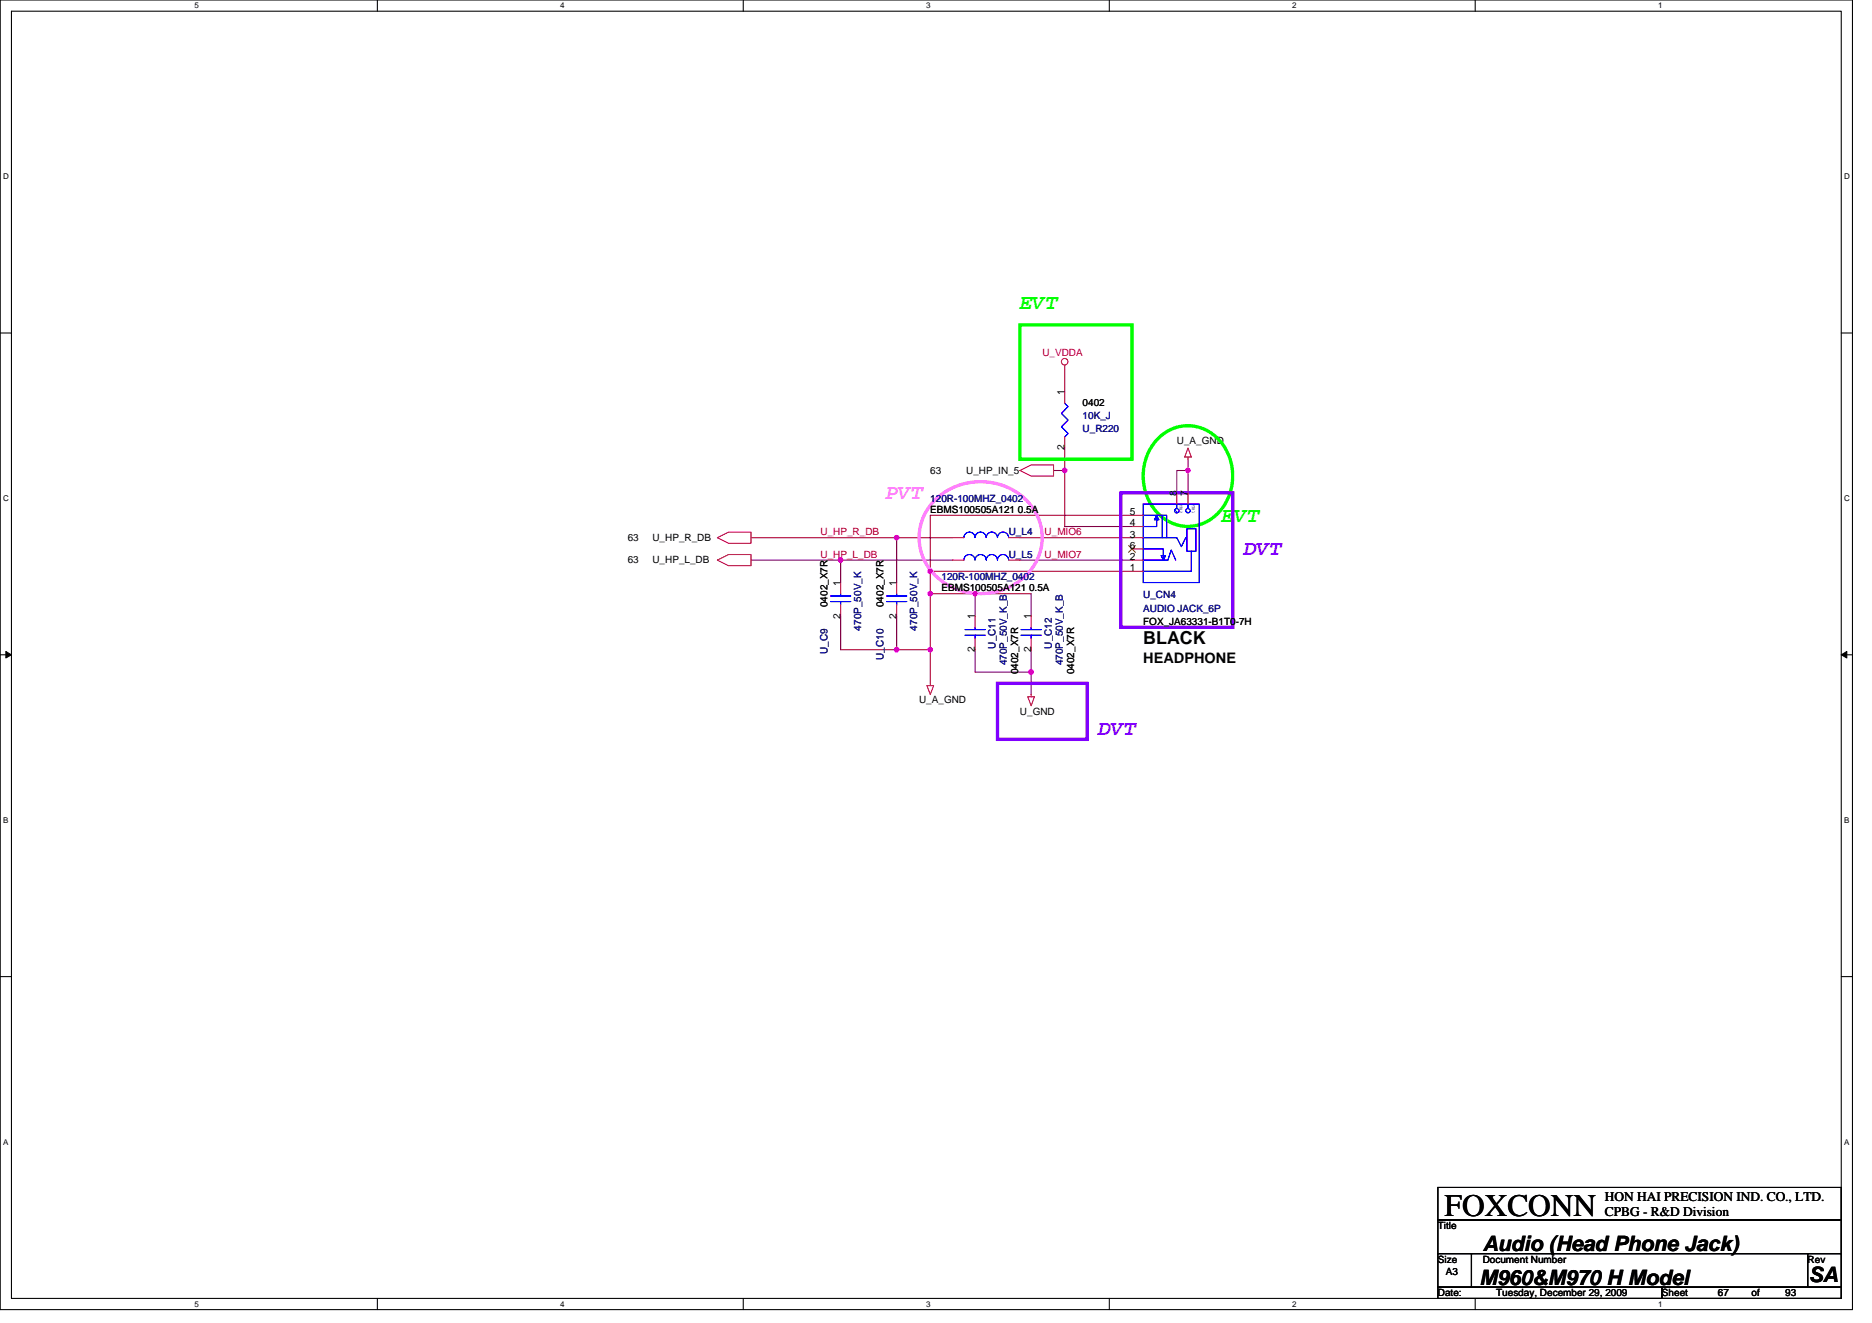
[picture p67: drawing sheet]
<svg xmlns="http://www.w3.org/2000/svg" width="297mm" height="210mm" viewBox="0 0 297 210" stroke-linecap="round" stroke-linejoin="round" font-family="sans-serif">
<defs><g id="words">
<text font-size="5" x="229.2" y="192.9">FOXCONN</text>
<g font-size="3.4" fill="#0f0">
<text x="161.8" y="49">EVT</text>
<text x="193.8" y="82.8">EVT</text>
</g>
<text font-size="3.4" fill="#ff80ff" x="140.5" y="79.3">PVT</text>
<g font-size="3.4" fill="#8000ff">
<text x="197.4" y="88.2">DVT</text>
<text x="174.3" y="116.6">DVT</text>
</g>
<g font-size="3.4">
<text x="235.3" y="198.5">Audio (Head Phone Jack)</text>
<text x="287" y="203.5">SA</text>
<text x="234.7" y="204">M960&amp;M970 H Model</text>
</g>
<text font-size="2.8" x="181.4" y="102.2">BLACK</text>
<text font-size="2.3" x="181.4" y="105.3">HEADPHONE</text>
<g font-size="2.1">
<text x="254.7" y="190.5">HON HAI PRECISION IND. CO., LTD.</text>
<text x="254.7" y="193">CPBG - R&amp;D Division</text>
</g>
<g font-size="1.6" fill="#f00">
<text x="165.4" y="56.5">U_VDDA</text>
<text x="130.2" y="85">U_HP_R_DB</text>
<text x="130.2" y="88.5">U_HP_L_DB</text>
<text x="165.8" y="85">U_MIO6</text>
<text x="165.8" y="88.5">U_MIO7</text>
</g>
<g font-size="1.6">
<text x="168.9" y="62.8" transform="rotate(-90 168.9 62.8)">1</text>
<text x="171.8" y="64.4">0402</text>
<text x="168.9" y="71.5" transform="rotate(-90 168.9 71.5)">2</text>
<text x="186.7" y="70.4">U_A_GND</text>
<text x="147.6" y="75.2">63</text>
<text x="153.3" y="75.2">U_HP_IN_5</text>
<text x="147.6" y="81.4">EBMS100505A121 0.5A</text>
<text x="179.3" y="83.5">4</text>
<text x="179.3" y="81.8">5</text>
<text x="186.7" y="78.8" transform="rotate(-90 186.7 78.8)">8</text>
<text x="188.5" y="78.8" transform="rotate(-90 188.5 78.8)">7</text>
<text x="99.6" y="85.9">63</text>
<text x="99.6" y="89.4">63</text>
<text x="103.5" y="85.9">U_HP_R_DB</text>
<text x="103.5" y="89.4">U_HP_L_DB</text>
<text x="179.3" y="88.9">2</text>
<text x="179.3" y="87.1">6</text>
<text x="179.3" y="85.3">3</text>
<text x="133.4" y="93" transform="rotate(-90 133.4 93)">1</text>
<text x="142.3" y="93" transform="rotate(-90 142.3 93)">1</text>
<text x="149.4" y="93.9">EBMS100505A121 0.5A</text>
<text x="179.3" y="90.7">1</text>
<text x="131.3" y="96.4" transform="rotate(-90 131.3 96.4)">0402_X7R</text>
<text x="133.4" y="98.2" transform="rotate(-90 133.4 98.2)">2</text>
<text x="140.2" y="96.4" transform="rotate(-90 140.2 96.4)">0402_X7R</text>
<text x="142.3" y="98.2" transform="rotate(-90 142.3 98.2)">2</text>
<text x="154.7" y="98.3" transform="rotate(-90 154.7 98.3)">1</text>
<text x="163.6" y="98.3" transform="rotate(-90 163.6 98.3)">1</text>
<text x="181.4" y="99.2">FOX_JA63331-B1T0-7H</text>
<text x="154.7" y="103.5" transform="rotate(-90 154.7 103.5)">2</text>
<text x="161.5" y="107" transform="rotate(-90 161.5 107)">0402_X7R</text>
<text x="163.6" y="103.5" transform="rotate(-90 163.6 103.5)">2</text>
<text x="170.4" y="107" transform="rotate(-90 170.4 107)">0402_X7R</text>
<text x="145.8" y="111.7">U_A_GND</text>
<text x="161.8" y="113.4">U_GND</text>
<text x="228.2" y="195.1">Title</text>
<text x="228.2" y="200.4">Size</text>
<text x="229.4" y="202.3">A3</text>
<text x="235.3" y="200.4">Document Number</text>
<text x="286.8" y="200.4">Rev</text>
<text x="228.2" y="205.7">Date:</text>
<text x="237.4" y="205.7">Tuesday, December 29, 2009</text>
<text x="263.7" y="205.7">Sheet</text>
<text x="272.6" y="205.7">67</text>
<text x="277.9" y="205.7">of</text>
<text x="283.3" y="205.7">93</text>
</g>
<g font-size="1.6" fill="#000080">
<text x="171.8" y="68.6">U_R220</text>
<text x="171.8" y="66.5">10K_J</text>
<text x="147.6" y="79.7">120R-100MHZ_0402</text>
<text x="160.1" y="85">U_L4</text>
<text x="160.1" y="88.5">U_L5</text>
<text x="149.4" y="92.1">120R-100MHZ_0402</text>
<text x="181.4" y="94.9">U_CN4</text>
<text x="136.6" y="100.1" transform="rotate(-90 136.6 100.1)">470P_50V_K</text>
<text x="145.5" y="100.1" transform="rotate(-90 145.5 100.1)">470P_50V_K</text>
<text x="181.4" y="97.1">AUDIO JACK_6P</text>
<text x="131.3" y="103.8" transform="rotate(-90 131.3 103.8)">U_C9</text>
<text x="140.2" y="104.7" transform="rotate(-90 140.2 104.7)">U_C10</text>
<text x="158" y="103" transform="rotate(-90 158 103)">U_C11</text>
<text x="159.8" y="105.6" transform="rotate(-90 159.8 105.6)">470P_50V_K_B</text>
<text x="166.9" y="103" transform="rotate(-90 166.9 103)">U_C12</text>
<text x="168.7" y="105.6" transform="rotate(-90 168.7 105.6)">470P_50V_K_B</text>
</g>
<g font-size="1.3">
<text x="30.8" y="1.3">5</text>
<text x="88.9" y="1.3">4</text>
<text x="147" y="1.3">3</text>
<text x="205" y="1.3">2</text>
<text x="263.1" y="1.3">1</text>
<text x=".5" y="28.4">D</text>
<text x="292.6" y="28.4">D</text>
<text x=".5" y="79.5">C</text>
<text x="292.6" y="79.5">C</text>
<text x=".5" y="130.6">B</text>
<text x="292.6" y="130.6">B</text>
<text x=".5" y="181.7">A</text>
<text x="292.6" y="181.7">A</text>
<text x="30.8" y="207.4">5</text>
<text x="88.9" y="207.4">4</text>
<text x="147" y="207.4">3</text>
<text x="205" y="207.4">2</text>
<text x="263.1" y="207.4">1</text>
</g>
<g font-size=".7" fill="#00f">
<text x="187.2" y="80" transform="rotate(90 187.2 80)">PTH2</text>
<text x="189.2" y="80" transform="rotate(90 189.2 80)">PTH1</text>
</g>
</g></defs>
<path d="M0 0h293.9v207.9h-293.9zM1.8 1.8h290.4v204.3h-290.4z" fill="none" stroke="#000" stroke-width=".17"/>
<g fill="#fff">
<path d="M30.8 .2h.7v1.4h-.7z"/>
<path d="M30.8 206.3h.7v1.4h-.7z"/>
</g>
<path d="M59.9 0v1.8M59.9 206.1v1.8" fill="none" stroke="#000" stroke-width=".17"/>
<g fill="#fff">
<path d="M88.9 .2h.7v1.4h-.7z"/>
<path d="M88.9 206.3h.7v1.4h-.7z"/>
</g>
<path d="M117.9 0v1.8M117.9 206.1v1.8" fill="none" stroke="#000" stroke-width=".17"/>
<g fill="#fff">
<path d="M147 .2h.7v1.4h-.7z"/>
<path d="M147 206.3h.7v1.4h-.7z"/>
</g>
<path d="M176 0v1.8M176 206.1v1.8" fill="none" stroke="#000" stroke-width=".17"/>
<g fill="#fff">
<path d="M205 .2h.7v1.4h-.7z"/>
<path d="M205 206.3h.7v1.4h-.7z"/>
</g>
<path d="M234.1 0v1.8M234.1 206.1v1.8" fill="none" stroke="#000" stroke-width=".17"/>
<g fill="#fff">
<path d="M263.1 .2h.7v1.4h-.7z"/>
<path d="M263.1 206.3h.7v1.4h-.7z"/>
<path d="M.5 27.3h.9v1.4h-.9z"/>
<path d="M292.6 27.3h.9v1.4h-.9z"/>
<path d="M.5 78.4h.9v1.4h-.9z"/>
<path d="M292.6 78.4h.9v1.4h-.9z"/>
</g>
<path d="M0 52.9h1.8M292.2 52.9h1.7" fill="none" stroke="#000" stroke-width=".17"/>
<g fill="#fff">
<path d="M.5 129.5h.8v1.4h-.8z"/>
<path d="M292.6 129.5h.9v1.4h-.9z"/>
</g>
<path d="M0 103.9h1.8M292.2 103.9h1.7" fill="none" stroke="#000" stroke-width=".17"/>
<path d="M.9 103.4l.9 .5-.9 .5zM292.2 103.9l.8-.5v1z" fill="#000" stroke="#000" stroke-width=".16"/>
<g fill="#fff">
<path d="M.5 180.5h.8v1.4h-.8z"/>
<path d="M292.6 180.5h.9v1.4h-.9z"/>
</g>
<path d="M0 155h1.8M292.2 155h1.7M228.2 188.5h64v5.1h-64zM228.2 193.6h64v5.4h-64zM228.2 199h5.3v5.3h-5.3zM233.5 199h53.3v5.3h-53.3zM286.8 199h5.4v5.3h-5.4zM228.2 204.3h35.5v1.8h-35.5zM263.7 204.3h28.5v1.8h-28.5z" fill="none" stroke="#000" stroke-width=".17"/>
<g fill="none" stroke="#800040" stroke-width=".17">
<path d="M168.9 58.7v3.5M167.2 74.7h1.7M168.9 74.7v8.9h10.7M168.9 71.1v3.6M188.5 74.7v3.5M188.5 72.9v1.8M188.5 74.7h-1.8v3.5M119.2 88.9h14.2M119.2 85.3h23.1M133.4 97.8v5.3h8.9M133.4 88.9v3.6M133.4 88.9h17.8"/>
<path d="M142.3 85.3v7.2M142.3 97.8v5.3M142.3 85.3h8.9M147.6 94.2v8.9M147.6 90.7h32M147.6 90.7v3.5h7.1M154.7 94.2v3.6M154.7 94.2h8.9v3.6M161.8 85.3h17.8M161.8 88.9h17.8M179.6 81.8h-32v8.9M142.3 103.1h5.3"/>
<path d="M147.6 103.1v5.4M154.7 103.1v3.6h8.9M163.6 106.7v3.5M163.6 103.1v3.6"/>
</g>
<g fill="#f0f" stroke="#f0f" stroke-width=".17">
<circle cx="147.6" cy="94.2" r=".35"/>
<circle cx="154.7" cy="94.2" r=".35"/>
<circle cx="147.6" cy="90.7" r=".35"/>
<circle cx="142.3" cy="85.3" r=".35"/>
<circle cx="133.4" cy="88.9" r=".35"/>
<circle cx="147.6" cy="103.1" r=".35"/>
<circle cx="142.3" cy="103.1" r=".35"/>
<circle cx="163.6" cy="106.7" r=".35"/>
<circle cx="168.9" cy="74.7" r=".35"/>
<circle cx="188.5" cy="74.7" r=".35"/>
</g>
<g fill="none" stroke="#f00" stroke-width=".17">
<path d="M168.9 58v.7M161.8 74.7l1.8-.9h3.6v1.8h-3.6zM188.5 71.1l.5 1.4h-1zM188.5 72.5v.4M113.8 85.3l1.8-.8h3.6v1.7h-3.6zM113.8 88.9l1.8-.9h3.6v1.8h-3.6zM147.1 108.8h1l-.5 1.4zM147.6 108.5v.3M163.1 110.6h1l-.5 1.4zM163.6 110.2v.4"/>
<circle cx="168.9" cy="57.4" r=".52"/>
</g>
<path d="M161.8 51.6h17.8v21.3h-17.8zM183.8 69.5a6.6 6.6 0 0 1 10.6 1.7 8.5 8.5 0 0 1-2.9 11.6 6.7 6.7 0 0 1-9-2.9 8.7 8.7 0 0 1 1.3-10.4z" fill="none" stroke="#0f0" stroke-width=".53"/>
<path d="M177.8 78.2h17.8v21.4h-17.8zM158.3 108.5h14.2v8.8h-14.2z" fill="none" stroke="#8000ff" stroke-width=".53"/>
<path d="M148.3 79.4a10.3 10.3 0 0 1 15.9 1.7 8.5 8.5 0 0 1-4 12.1 10.1 10.1 0 0 1-13.7-4.7 8.3 8.3 0 0 1 1.8-9.1z" fill="none" stroke="#ff80ff" stroke-width=".53"/>
<path d="M181.4 81.8h3.7v3.5M181.4 87.1h3.2v1.8M181.4 88.9h3.9l.5-1.6 .8 1.6M181.4 85.3h5.3l.7 1.5 .7-1.5M181.4 80h8.9v12.5h-8.9zM183.5 81.8l-.3 .7h.7l-.4-.7v1.8h-2.1M184.2 88.2h.8l-.4 .7zM184.4 81.8v3.5M188.3 83.9h1.5v3.6h-1.5zM189 87.5v3.2h-7.6" fill="none" stroke="#00f" stroke-width=".17"/>
<circle cx="188.5" cy="81.1" r=".35" fill="#fff"/>
<circle cx="188.5" cy="81.1" r=".35" fill="#00f" stroke="#00f" stroke-width=".17"/>
<circle cx="186.7" cy="81.1" r=".35" fill="#fff"/>
<circle cx="186.7" cy="81.1" r=".35" fill="#00f" stroke="#00f" stroke-width=".17"/>
<path d="M181.4 81.8h3.7v3.5M181.4 87.1h3.2v1.8M181.4 88.9h3.9l.5-1.6 .8 1.6M181.4 85.3h5.3l.7 1.5 .7-1.5M181.4 80h8.9v12.5h-8.9zM183.5 81.8l-.3 .7h.7l-.4-.7v1.8h-2.1M184.2 88.2h.8l-.4 .7zM184.4 81.8v3.5M186.7 80v.7M188.3 83.9h1.5v3.6h-1.5zM188.5 80v.7M189 87.5v3.2h-7.6" fill="none" stroke="#00f" stroke-width=".17"/>
<circle cx="188.5" cy="81.1" r=".35" fill="#fff"/>
<circle cx="188.5" cy="81.1" r=".35" fill="#00f" stroke="#00f" stroke-width=".17"/>
<circle cx="186.7" cy="81.1" r=".35" fill="#fff"/>
<circle cx="186.7" cy="81.1" r=".35" fill="#00f" stroke="#00f" stroke-width=".17"/>
<g fill="none" stroke="#00f" stroke-width=".17">
<path d="M168.9 64l.6 .5-1.1 1.1 1.1 1.1-1.1 1 1.1 1.1-.6 .5M131.8 95.5h3.2M131.8 94.6h3.2M133.4 94.2v.4M133.4 95.5v.5M140.7 95.5h3.2M140.7 94.6h3.2M142.3 94.2v.4M142.3 95.5v.5M152.9 85.3a.88 .88 0 0 1 .9-.8 .88 .88 0 0 1 .9 .8 .89 .89 0 0 1 .9-.8 .89 .89 0 0 1 .9 .8 .89 .89 0 0 1 .9-.8 .89 .89 0 0 1 .9 .8 .89 .89 0 0 1 .8-.8 .89 .89 0 0 1 .9 .8M152.9 88.9a.88 .88 0 0 1 .9-.9 .88 .88 0 0 1 .9 .9 .89 .89 0 0 1 .9-.9 .89 .89 0 0 1 .9 .9 .89 .89 0 0 1 .9-.9 .89 .89 0 0 1 .9 .9 .89 .89 0 0 1 .8-.9 .89 .89 0 0 1 .9 .9M153.1 99.9h3.2"/>
<path d="M154.7 99.6v.3M162 99.9h3.2M163.6 99.6v.3M186.7 80v.7M188.5 80v.7M153.1 100.8h3.2M154.7 100.8v.5M162 100.8h3.2M163.6 100.8v.5"/>
</g>
<g fill="none" stroke="#f00" stroke-width=".17">
<path d="M168.9 62.2v1.8M168.9 69.3v1.8M186.7 78.2v1.8M188.5 78.2v1.8M133.4 92.5v1.7M133.4 96v1.8M142.3 92.5v1.7M142.3 96v1.8M151.2 88.9h1.7M151.2 85.3h1.7M154.7 97.8v1.8M160.1 88.9h1.7"/>
<path d="M160.1 85.3h1.7M163.6 97.8v1.8M179.6 90.7h1.8M179.6 88.9h1.8M179.6 87.1h1.8M179.6 85.3h1.8M179.6 83.6h1.8M179.6 81.8h1.8M154.7 101.3v1.8M163.6 101.3v1.8"/>
</g>
<path d="M179.1 86.6l1.1 1.1M180.1 86.6l-1 1.1" fill="none" stroke="#804000" stroke-width=".16"/>
<g fill="#f0f" stroke="#f0f" stroke-width=".17">
<circle cx="147.6" cy="94.2" r=".35"/>
<circle cx="154.7" cy="94.2" r=".35"/>
<circle cx="147.6" cy="90.7" r=".35"/>
<circle cx="142.3" cy="85.3" r=".35"/>
<circle cx="133.4" cy="88.9" r=".35"/>
<circle cx="147.6" cy="103.1" r=".35"/>
<circle cx="142.3" cy="103.1" r=".35"/>
<circle cx="163.6" cy="106.7" r=".35"/>
<circle cx="168.9" cy="74.7" r=".35"/>
<circle cx="188.5" cy="74.7" r=".35"/>
</g>
<use href="#words"/>
</svg>
